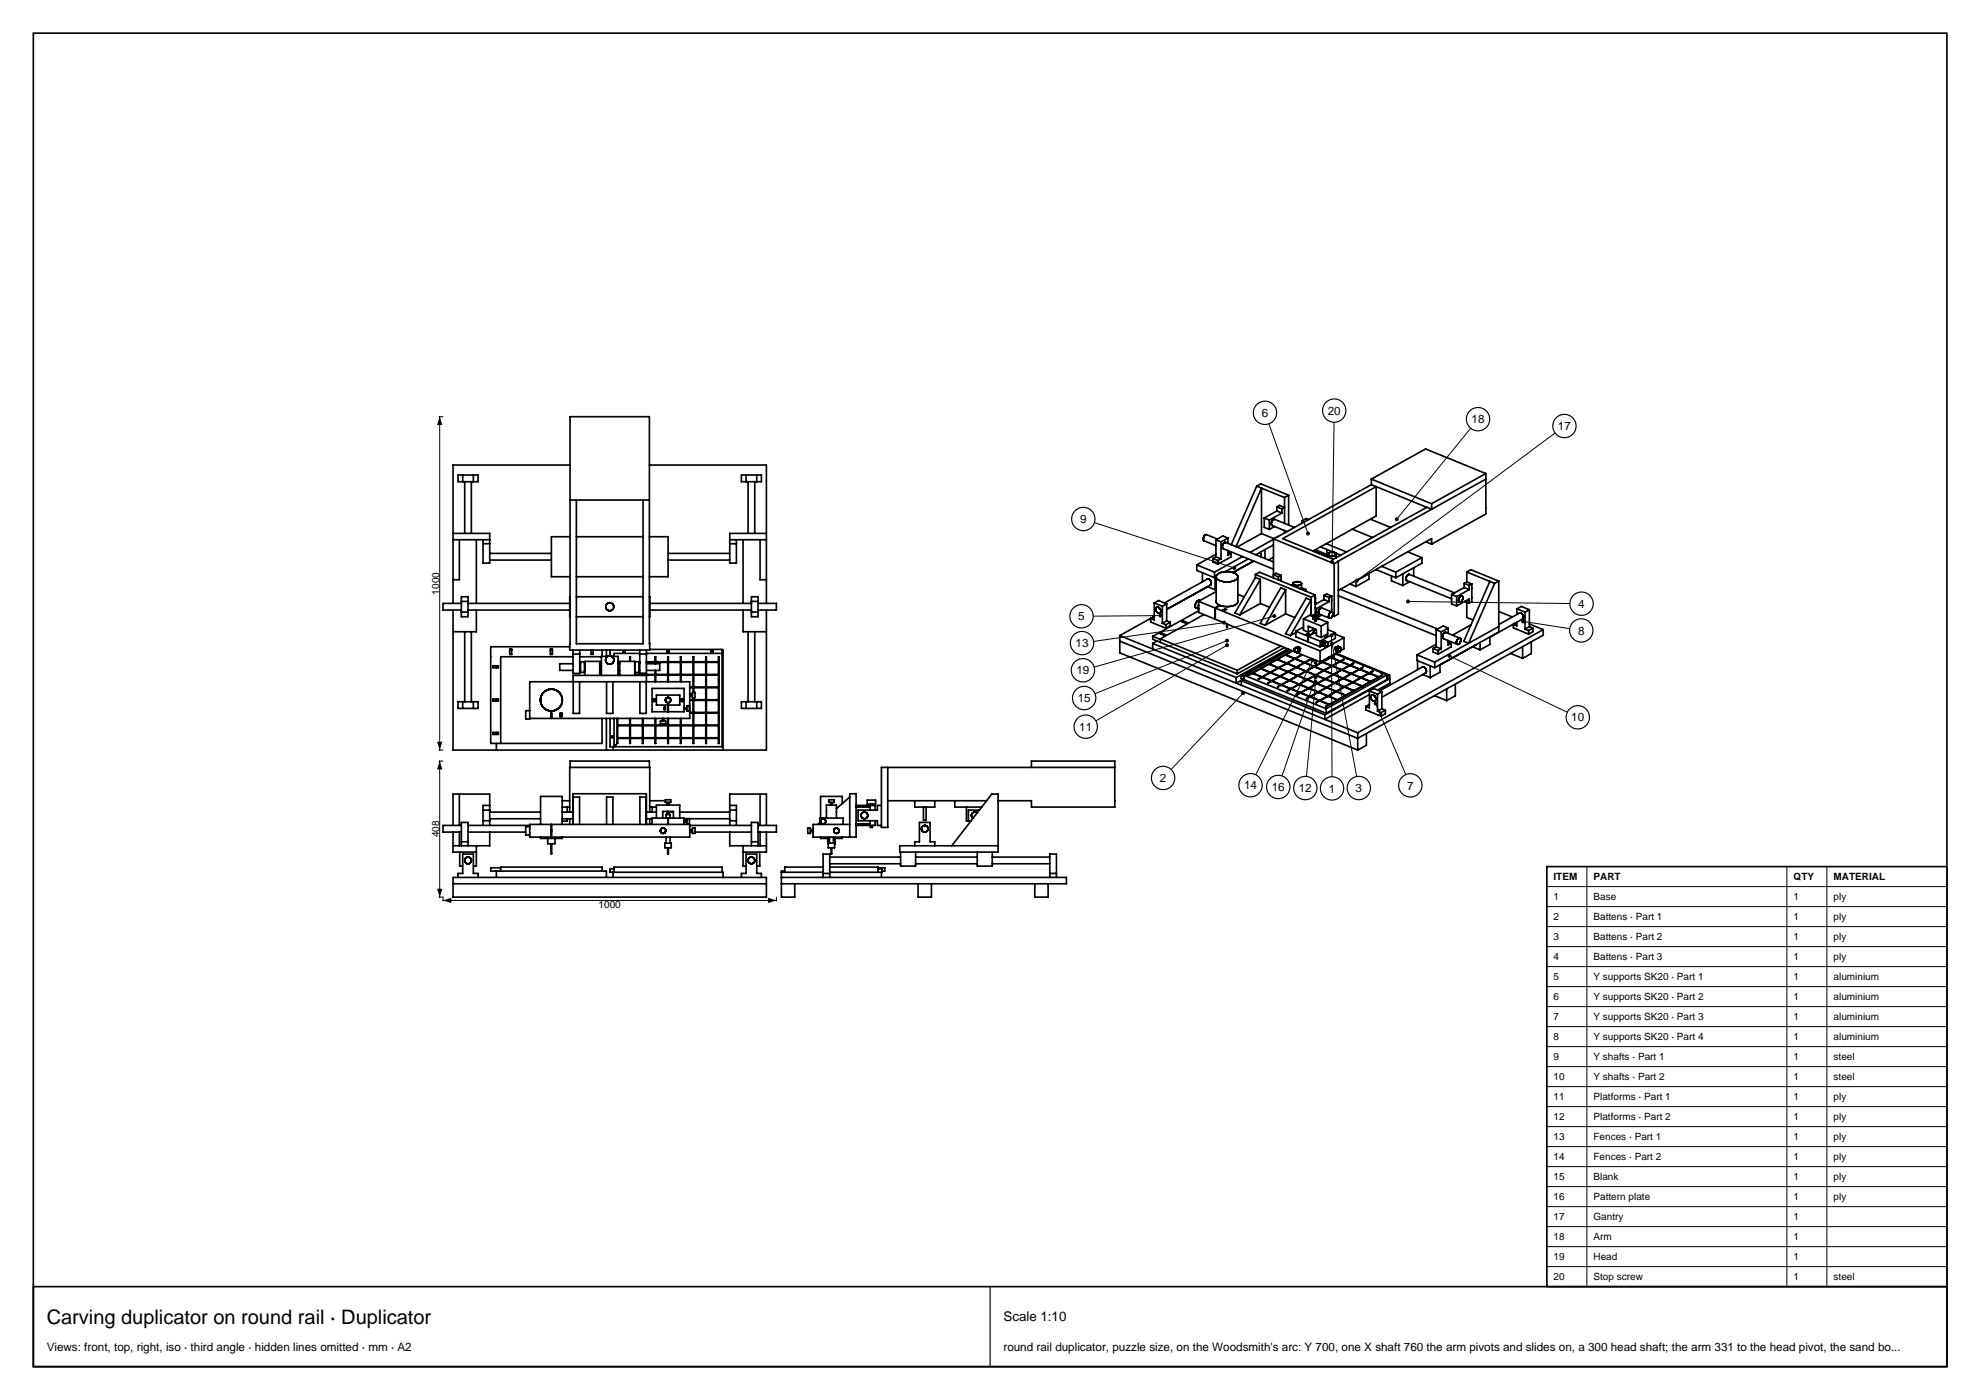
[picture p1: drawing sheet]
<svg xmlns="http://www.w3.org/2000/svg" width="594mm" height="420mm" viewBox="0 0 594 420" stroke-linecap="round" stroke-linejoin="round" font-family="sans-serif">
<defs><g id="words">
<text font-size="6" x="14" y="397.2">Carving duplicator on round rail · Duplicator</text>
<text font-size="4" x="301" y="396.4">Scale 1:10</text>
<g font-size="3.5">
<text x="378.5" y="125.1">6</text>
<text x="398.3" y="124.4">20</text>
<text x="441.5" y="127">18</text>
<text x="467.4" y="129.1">17</text>
<text x="324" y="157">9</text>
<text x="473.5" y="182.4">4</text>
<text x="323.5" y="186.1">5</text>
<text x="473.4" y="190.4">8</text>
<text x="322.7" y="194.2">13</text>
<text x="322.9" y="202.3">19</text>
<text x="323.3" y="210.7">15</text>
<text x="323.8" y="219.3">11</text>
<text x="471.4" y="216.4">10</text>
<text x="348" y="234.7">2</text>
<text x="373.2" y="236.8">14</text>
<text x="381.5" y="237.3">16</text>
<text x="389.6" y="237.7">12</text>
<text x="398.6" y="237.8">1</text>
<text x="406.7" y="237.7">3</text>
<text x="422.1" y="236.9">7</text>
<text x="14" y="405.3">Views: front, top, right, iso · third angle · hidden lines omitted · mm · A2</text>
<text x="301" y="405.3">round rail duplicator, puzzle size, on the Woodsmith's arc: Y 700, one X shaft 760 the arm pivots and slides on, a 300 head shaft; the arm 331 to the head pivot, the sand bo...</text>
</g>
<g font-size="3">
<text x="131.8" y="178.4" transform="rotate(-90 131.8 178.4)">1000</text>
<text x="131.8" y="251.2" transform="rotate(-90 131.8 251.2)">408</text>
<text x="466.1" y="264.1">ITEM</text>
<text x="478.1" y="264.1">PART</text>
<text x="538.1" y="264.1">QTY</text>
<text x="550.1" y="264.1">MATERIAL</text>
<text x="179.6" y="272.4">1000</text>
<text x="466.1" y="270.1">1</text>
<text x="478.1" y="270.1">Base</text>
<text x="538.1" y="270.1">1</text>
<text x="550.1" y="270.1">ply</text>
<text x="466.1" y="276.1">2</text>
<text x="478.1" y="276.1">Battens · Part 1</text>
<text x="538.1" y="276.1">1</text>
<text x="550.1" y="276.1">ply</text>
<text x="466.1" y="282.1">3</text>
<text x="478.1" y="282.1">Battens · Part 2</text>
<text x="538.1" y="282.1">1</text>
<text x="550.1" y="282.1">ply</text>
<text x="466.1" y="288.1">4</text>
<text x="478.1" y="288.1">Battens · Part 3</text>
<text x="538.1" y="288.1">1</text>
<text x="550.1" y="288.1">ply</text>
<text x="466.1" y="294.1">5</text>
<text x="478.1" y="294.1">Y supports SK20 · Part 1</text>
<text x="538.1" y="294.1">1</text>
<text x="550.1" y="294.1">aluminium</text>
<text x="466.1" y="300.1">6</text>
<text x="478.1" y="300.1">Y supports SK20 · Part 2</text>
<text x="538.1" y="300.1">1</text>
<text x="550.1" y="300.1">aluminium</text>
<text x="466.1" y="306.1">7</text>
<text x="478.1" y="306.1">Y supports SK20 · Part 3</text>
<text x="538.1" y="306.1">1</text>
<text x="550.1" y="306.1">aluminium</text>
<text x="466.1" y="312.1">8</text>
<text x="478.1" y="312.1">Y supports SK20 · Part 4</text>
<text x="538.1" y="312.1">1</text>
<text x="550.1" y="312.1">aluminium</text>
<text x="466.1" y="318.1">9</text>
<text x="478.1" y="318.1">Y shafts · Part 1</text>
<text x="538.1" y="318.1">1</text>
<text x="550.1" y="318.1">steel</text>
<text x="466.1" y="324.1">10</text>
<text x="478.1" y="324.1">Y shafts · Part 2</text>
<text x="538.1" y="324.1">1</text>
<text x="550.1" y="324.1">steel</text>
<text x="466.1" y="330.1">11</text>
<text x="478.1" y="330.1">Platforms · Part 1</text>
<text x="538.1" y="330.1">1</text>
<text x="550.1" y="330.1">ply</text>
<text x="466.1" y="336.1">12</text>
<text x="478.1" y="336.1">Platforms · Part 2</text>
<text x="538.1" y="336.1">1</text>
<text x="550.1" y="336.1">ply</text>
<text x="466.1" y="342.1">13</text>
<text x="478.1" y="342.1">Fences · Part 1</text>
<text x="538.1" y="342.1">1</text>
<text x="550.1" y="342.1">ply</text>
<text x="466.1" y="348.1">14</text>
<text x="478.1" y="348.1">Fences · Part 2</text>
<text x="538.1" y="348.1">1</text>
<text x="550.1" y="348.1">ply</text>
<text x="466.1" y="354.1">15</text>
<text x="478.1" y="354.1">Blank</text>
<text x="538.1" y="354.1">1</text>
<text x="550.1" y="354.1">ply</text>
<text x="466.1" y="360.1">16</text>
<text x="478.1" y="360.1">Pattern plate</text>
<text x="538.1" y="360.1">1</text>
<text x="550.1" y="360.1">ply</text>
<text x="466.1" y="366.1">17</text>
<text x="478.1" y="366.1">Gantry</text>
<text x="538.1" y="366.1">1</text>
<text x="466.1" y="372.1">18</text>
<text x="478.1" y="372.1">Arm</text>
<text x="538.1" y="372.1">1</text>
<text x="466.1" y="378.1">19</text>
<text x="478.1" y="378.1">Head</text>
<text x="538.1" y="378.1">1</text>
<text x="466.1" y="384.1">20</text>
<text x="478.1" y="384.1">Stop screw</text>
<text x="538.1" y="384.1">1</text>
<text x="550.1" y="384.1">steel</text>
</g>
</g></defs>
<g fill="none" stroke="#000" stroke-width=".5">
<path d="M10 9.9h574.1v400.1h-574.1zM171 139.5h-35.1v41.5M171 125h23.8l.1 70h-24zM194.8 139.5h35.1v41.5M137.4 142.5h6v2h-6zM138.8 142.5v2M139.4 144.5v15.5M141.4 144.5v15.5M142 142.5v2M171 150h23.8M172.9 150v43.1h20v-43.1M222.4 142.5h6v2h-6z"/>
<path d="M223.8 142.5v2M224.4 144.5v15.5M226.4 144.5v15.5M227 142.5v2M377 145.8l1.2-.6 8.4 3.4M377 145.8l-7.6 17.6M377 145.8l8.4 3.5M379.3 155.4v2.8l1.5 .6M379.3 155.4l1.5 .6M380.8 156v2.8M381.6 157.6h.1M381.6 157.6l4.5 1.9"/>
<path d="M382.3 155.8h.1M382.3 155.8l-.4 .2-.4 .5-.1 .7 .2 .4M382.4 155.8l5.9 2.4M382.4 158l-1.6 .8M383.1 152.1l1.5 .6M383.1 152.1l.7-.5 1.6 .7-.8 .4M383.1 152.1v1.2M383.1 153.3l-3.8 2.1M383.1 153.3l1.5 .6M384.6 152.7v1.2M384.6 153.9l-3.8 2.1M385.4 149.3v7.7"/>
<path d="M385.4 159.2v.7M386.6 148.6v8.9M386.6 148.6l-1.2 .7M390.5 156.3l.8 .3M390.5 156.3v.7M392.6 155.9l-.8-.3-1.3 .7M405.7 158.8l6.1 2.4M405.7 158.8l-7.8 4.3M411.4 145.4l-29.4 16.3M411.4 155.6v.3l5.8 2.3M411.4 143.7v1.7M411.4 145.4l18.1 7.4v-1.7"/>
<path d="M411.4 143.7l18.1 7.4M428 152.2l-28 15.6-15.2-6.2 28-15.6v8.8l-7.1 4M445.7 143.7l-44.2 24.7M445.7 142.1v12.1l-16.2 9M445.7 142.1l-18-7.4-16.3 9M445.7 142.1l-16.2 9M135.9 160h11v8.9h-2v-7M135.9 161.9h11M137.8 161.9v12h-1.9M138.4 179h2v6h-2zM142.9 161.9v19.1M144.9 163.1h2"/>
<path d="M146.9 166h18.5M146.9 168h18.5M171 179v6M171 161h-5.6v12h5.6M172.9 179h20M172.9 173h20M172.9 161h20M194.8 179v6M194.8 161h5.6v12h-5.6M200.4 166h18.5M200.4 168h18.5M218.9 161.9h11"/>
<path d="M218.9 163.1h2M222.9 161.9v19.1M225.4 179h2v6h-2zM228 161.9v12h1.9M229.9 160h-11v8.9h2v-7M359 169.5v1.6l5.4 2.2M359 169.5l5.4 2.1M360.7 171.8v2.8M361.1 162v.1M361.1 162.1h.1M361.1 162.1v.1M361.1 162.2h.1"/>
<path d="M361.2 162.2h.1M361.2 162.2l3.6 1.5M361.5 160.5l-.4 .7v.8M361.6 160.5h-.1M361.8 160.4l-.2 .1M361.8 160.4h.1M361.9 160.4h.1M361.9 160.4h-.1M362 160.4l3.2 1.3M362.3 176l2.2 .9M362.3 173.7l-13 7.2M362.3 176l-12.3 6.8"/>
<path d="M362.4 173.7l.7 .5 .2 1M362.4 173.7h-.1M363.2 175.4l-13.2 7.4M363.2 175.4h.1M363.3 175.3l-.1 .1M363.3 175.2v.1M363.9 167.6v1l1.5 .6M363.9 167.6l1.5 .6M364.4 171.6v1.7M364.5 173.2v3.7M364.5 173.2l-.1 .1M364.8 166.3l-5.8 3.2"/>
<path d="M364.8 162l1.5 .6M364.8 167.1l-.9 .5M364.8 162v5.1M364.8 167.1l1.5 .6M364.8 176.7l-.3 .2M364.8 173l-.3 .2M364.8 177.5l-5.2 2.9M364.8 173v7.7M364.8 173a3.3 3.3 0 0 1 3.9-1.5 2.55 2.55 0 0 1 2.7 1.5M364.8 173a3.3 3.3 0 0 0 3.9 1.6 2.55 2.55 0 0 0 2.7-1.6M365.4 168.2v1M366.3 167.7l-.9 .5"/>
<path d="M366.3 162.6v5.1M366.8 164.4h.1M366.8 164.4v.1M366.8 164.5h.1M366.9 164.5v.1M366.9 164.6l15.1 6.2M367.2 162.9l-.4 .7v.8M367.3 162.8l-.1 .1M367.4 162.8h-.1M367.5 162.7l-.1 .1M367.6 162.7h.1M367.6 162.7h-.1"/>
<path d="M367.7 162.7l14.3 5.9M368.4 161.4l-1.5-.6-2.1 1.2M368.4 161.4l-2.1 1.2M368.4 165.2v1.3l.9-.5M368.4 165.6l.9 .4M368.4 161.4v1.6M369.3 166v1.1l-3.9 2.1M371.3 178.3l2 .8M371.3 173v7.7M372.8 167l-8.4 4.6M374.5 167.7l-6.9 3.8M376.1 168.3l-6.2 3.4"/>
<path d="M376.6 172.4l16.7 6.8M376.6 172.4l1.3-.7 16.7 6.8M376.6 172.4v.9M378 165.7l.3 .6v.6M378.1 173.8l-1.4-.6-6.2 10.7 1.4 .6M378.1 173.8l-6.2 10.7M378.1 173.8v7.2M378.3 167h-.1M378.3 166.9v.1M378.4 160.1v-13.7l-7.6 17.6M378.4 160.1l3.8 1.5M378.4 160.1l-7.3 4"/>
<path d="M379.5 164.9v2.6M382 167.2l-1.4 .8M382 163.5l-5.3 2.9M382 161.8l-7 3.9M382 161.7v11.7M382 161.7l18.3 7.4M383.5 173v1M384.3 172.6l-1.5-.6-.8 .4 1.5 .6M384.3 172.6l-.8 .4M384.3 172.6v1.7M385.7 176.9v7.2M385.7 176.9l-1.5-.5-6.1 10.6 1.4 .6"/>
<path d="M385.7 176.9l-6.2 10.7M387.9 175.4l-.4 .2M387.9 175.1v.7M387.9 175.1l.3 .4 .7 .2 1.4-.3M388 175l-.1 .1M390.3 175.3v.1M390.4 174.9h.1M390.4 174.9l-1.3-.4-.8 .2-.3 .3M390.4 175.3h-.1M390.4 176.3l-.4 .3M390.4 176.3l1.4 .6M390.4 174.9v.1"/>
<path d="M390.4 175.2v.1M390.4 176.3h.1M390.4 176.2v.1M390.4 175v.1M390.4 175.1v.1M390.4 175.1v1M390.4 176.1v.1M390.4 175.1h.1M391.8 176.9v.5M391.8 176.9l-.5 .3M391.8 179.5l1.5 .5-6.2 10.7-1.4-.6zM393.3 179.2v5.5"/>
<path d="M394.6 179.4h.1M394.6 178.5v5.9M394.6 178.5l-1.3 .7M394.6 179.4v1.5M394.6 164.9v.1M394.6 165l3.5 1.3M396.1 164.1l4 1.6M397.2 178.6l1.5 .7M397.2 178.6l.8-.4 1.5 .6M397.2 178.6v1.3M397.2 179.9l-2.6 1.4M397.2 179.9l1.5 .6"/>
<path d="M397.9 163.1l6.1 2.5M397.9 163.1l-4 2.2M398.1 164.9v1.4M398.4 166.2v1M398.4 166.2l.3 .4 .7 .2 1.3-.3M398.4 166.2h.1M398.4 166.2l-.3 .1M398.4 166.1v.1M398.5 166.1h-.1M398.5 166v.1M398.7 179.3v1.2M399.3 165.7l-.8 .3"/>
<path d="M399.3 165.7h.8M399.5 178.8v4.8M399.5 178.8l-.8 .5M399.6 165.5l-.3 .2M400.1 165.7l.5 .2M400.3 169.1v15.8M400.6 165.9l.2 .3M400.6 165.9l1.6 .7M400.7 166.4v.1M400.8 166.4h-.1M400.8 166.3v.1M400.8 166.2h.1"/>
<path d="M400.8 167.3h.1M400.8 166.2v1.1M400.8 166.2v.1M401.5 178.7l29.3 12M401.5 168.4v15.8l-1.2 .7M401.5 168.4l-1.2 .7M402.1 176.8l29.2 11.9M405 175.2l1.8 .7M406.7 174.2l.1 .1M406.8 174.3v1.6M410.6 172.1l-9.1 5M410.6 172.1h.1"/>
<path d="M410.7 172.1l-3.9 2.2M410.7 172.1v1.7l-3.9 2.1M412.8 170.9l6 2.4M414.5 169.9l4.3 1.7M414.5 169.9l-3.9 2.2M417.4 172.8v1.5l3.4 1.4M418.8 171.6v1.7M420.8 172.1v3.6M421.9 174.1h.1M422 174.1h.1M422 174.1l.1 .1M422.1 174.2l13.4 5.5"/>
<path d="M422.2 172.6l-.4 .8 .1 .7M422.3 172.5l-.1 .1M422.3 165.6l4.3 1.7M422.3 165.6l-7.8 4.3M422.4 172.4l-.1 .1M422.4 172.4h.1M422.6 172.3l-.2 .1M422.6 172.3l13.8 5.6M422.6 172.3h.1M422.9 174.5l-2.1 1.2M424.1 170.3v2.5M426.6 167.3v1.7l-7.8 4.3"/>
<path d="M426.6 167.3l-7.8 4.3M427.7 162.5l1.8 .7M429.5 163.2v-1.6l-7.2 4M435.5 178.4v2.8l1.5 .6M435.5 178.4l1.5 .6M437 179v2.8M438.1 178.9l-.4 .7-.1 .7M438.2 178.8l-.1 .1M438.5 178.7l.1 .1M438.5 178.7l-.3 .1M438.6 178.8h.1M438.7 178.8h.1"/>
<path d="M438.7 178.8v.1M438.7 178.9h.1M438.8 178.9v.2M438.8 179.1h.1M438.9 179.1l-.3 1-.6 .5M439.3 175l1.5 .6M439.3 176.3l1.5 .6M439.3 175v1.3M439.3 176.3l-3.8 2.1M440 171.6l1.3-.7 8.3 3.4M440 174.6l-.7 .4M440 171.6l8.4 3.4"/>
<path d="M440 171.6v3M440 174.6l1.6 .6M440.8 175.6v1.3M440.8 176.9l-3.8 2.1M441.6 175.2v5.3l-.8 .4M441.6 175.2l-.8 .4M446.9 174.4l-7.8 18 1.5 .6 7.8-18M449.6 174.3v15.3l-19.2 10.7M449.6 174.3l-1.2 .7M135.9 183v42h94v-42M138.4 181h-5.5v2h5.5M138.4 183.6h2"/>
<path d="M138.4 180.4h2M139.4 189.5v21M140.4 181h30.5M140.4 183h30.5M141.4 189.5v21M142.9 183v6.5h-7M147.9 199.7h1.6v.6h-1.6zM148.9 199.7v.6M152.9 195h.6M152.9 194.7h.6v1.6h-.6zM165.1 195h.6M165.1 194.7h.6v1.6h-.6z"/>
<path d="M170.9 194h-23.7v29h33.4v-7.5M171.9 197h-21.7v26M171.9 195v7h2v-7M171.9 196.2h2M171.9 199.1h-4v2h4M172.9 185h20M173.9 197h6.5M173.9 199.1h.3M174.2 198.5h1.2v3.2h-1.2zM175.4 199.1h.1M177.3 195v1.3h.6v-1.3M179.9 199.1h.5"/>
<path d="M180.6 195v1.9M181.9 195v1.9M182.3 196.9a1.25 1.25 0 0 0-.3 1.9 1.25 1.25 0 0 0 1.9 0 1.25 1.25 0 0 0-.4-1.9M182.3 196.9h-1.9v5.7M183 195v1.8M183 196.8l.5 .1M183 196.8l-.7 .1M183.5 196.9h1.9v5.7M185.4 198.5h.5M185.4 198.7h.5M185.4 199.1h.5M187 195.4h.1"/>
<path d="M187 195.4v.1M187 195.5h.1M187 195.3v.1M187.1 195.6h.1M187.1 195.3h.1M187.1 195.2h.1M187.2 195.2h-.1M187.2 195.6h.1M187.2 195.2h.1M187.3 195.6h-.1M187.3 195.6h.1M187.3 195.2h.1"/>
<path d="M187.3 195.2v.1M187.3 195.3h.1M187.4 195.3h.1M187.4 195.6h.1M187.4 195.5v.1M187.4 195.5h.1M187.4 195.3v.1M187.4 195.4h.1M188.9 198.4v-1.4h.2v1.4M190.4 198.5h1.5M190.4 198.7h.1M190.4 199.1h.1"/>
<path d="M190.5 198.5v3.2h1.2v-3.2M191.7 198.7h.2M191.7 199.1h.2M191.9 196h-7.7v.9M191.9 195v7h2v-7M191.9 196.2h2M193.9 198.5h2.6v-1.5h.2v1.5h3.6v-1.5h.2v1.5h3.6v-1.5h.2v1.5h3.6v-1.5h.2v1.5h3.6v-1.5h.2v1.5h3.6v-1.5h.2v26h-.2v-1.5h-3.6v1.5h-.2v-1.5h-3.6v1.5h-.2v-1.5h-3.6v1.5h-.2v-1.5h-3.6v1.5h-.2v-1.5h-3.6v1.5h-.2v-1.5h-3.6v1.5h-.2v-1.5h-3.6v1.5h-.2v-1.5h-3.6v1.5h-.2v-7.5M193.9 196h22.7M193.9 198.7h2.6v.4M193.9 199.1h4v2h-4M194.9 194.8h21.7v29.2h-33.6v-8.5M194.9 181h30.5"/>
<path d="M194.9 183h30.5M196.7 199.1v-.4h3.6v3.6h-3.6v-1.2M200.2 195.4h.1M200.2 195.4v.1M200.2 195.5h.1M200.2 195.3v.1M200.3 195.6h.1M200.3 195.3h.1M200.4 195.2h-.1M200.4 195.6h.1M200.4 195.2h.1M200.5 195.6h-.1"/>
<path d="M200.5 195.6h.1M200.5 195.2h.1M200.5 198.7h3.6v3.6h-3.6zM200.5 195.2v.1M200.5 195.3h.1M200.6 195.3h.1M200.6 195.6h.1M200.6 195.5v.1M200.6 195.5h.1M200.6 195.3v.1M200.6 195.4h.1M204.3 198.7h3.6v3.6h-3.6z"/>
<path d="M208.1 198.7h3.6v3.6h-3.6zM211.9 198.7h3.6v3.6h-3.6zM213.4 195.4h.1M213.4 195.4v.1M213.4 195.5h.1M213.4 195.3v.1M213.5 195.6h.1M213.5 195.3h.1M213.6 195.2h-.1M213.6 195.6h.1M213.6 195.2h.1M213.7 195.6h-.1"/>
<path d="M213.7 195.2h.1M213.7 195.2v.1M213.7 195.6h.1M213.7 195.3h.1M213.8 195.3h.1M213.8 195.6h.1M213.8 195.5v.1M213.8 195.5h.1M213.8 195.3v.1M213.8 195.4h.1M216.6 195h.3v30M222.9 183v6.5h7"/>
<path d="M224.4 189.5v21M225.4 183.6h2M225.4 180.4h2M226.4 189.5v21M227.4 181h5.5v2h-5.5M335.9 190.7v5.2l71.4 29.1M335.9 190.7l71.4 29.1M345.2 185.6l1.1-.7-10.4 5.8M345.2 185.6v1l4.6 1.9M345.8 193v1.7M345.8 193l25.1 10.3M345.8 190.9v.9l25.4 10.3"/>
<path d="M345.8 190.9l2.3 .9M346.3 180.9v5.1l-1.1-.4M346.3 180.9l2.4 1M346.3 180.9l1.3-.7 2.4 1M347 182.2l-.3 .4 .1 .6 .4 .6 .5 .2M347.1 182.2h.4l.5 .4 .2 1.1M347.1 182.2h-.1M347.1 192.3l-1.3 .7M347.8 184h-.1M348 183.9l-.2 .1M348 183.9h.1M348.1 191.7v1"/>
<path d="M348.1 191.7l23.1 9.4M348.1 190.1l.4-.2 1.2 .5-.4 .2zM348.1 183.8l-.1 .1M348.2 183.7l-.1 .1M348.5 189.9v.4M348.7 187l1.1 .4M348.7 181.9v5.1M349.8 187.4v1.1M350 186.3l1.1 .4M350 181.2l-1.3 .7M350 181.2v5.1M350 186.3l-1.3 .7"/>
<path d="M351.1 186.7v1l-1.3 .8M351.1 186.7l-1.3 .7M354.6 186.5l.4-.2 1.2 .5-.4 .2zM355 186.3v.4M358.7 182.3v.1M358.7 182.4l.9 .3M359.5 180.1l-.8 .9v1.3M359.6 180.1l.4 .1M359.6 180.1h-.1M359.6 183.2l-13.8 7.7M359.6 180.4v3.3l4.8 2M359.6 180.4l4.8 2"/>
<path d="M359.6 181.5v1.1M361.2 184.4l-13.1 7.3M364.4 182.4v3.3M364.6 182.4v3.4l24.1 9.8M364.6 182.4l31.4 12.9M364.6 185.6l-.2 .1M364.8 180.7l1.1 .9M364.8 180.1v.6M365.9 181.6v.1M365.9 181.6l-1.5 .8M366.9 183l.6-.4 .5 .2-.7 .4zM367.5 182.6v.5"/>
<path d="M368 187.2v1M368 188.2h.1M368.1 188.2h.1M368.2 188.2h-.1M368.2 187.3v.9M371.4 180.7a4.8 4.8 0 0 1-5.4 .9l-1.4 .8M371.4 180.1v.6M378.1 181l2.8 1.2M378.1 181l-6.2 3.5M380.8 199.2v.1M380.8 199.2l2.7 1.1M381.7 197.8h.1"/>
<path d="M381.8 197.7h.1M381.9 197.7h-.1M381.9 197.7h.1M382 197.7h.1M383.3 197.8v.1M383.3 197.8l2.7 1.1M384.3 193.8l-13.1 7.3M385.4 194.3l-14.2 7.8M385.7 184.1l2.8 1.2M385.7 184.1l-6.2 3.5M385.7 196.4v.2M385.7 196.4l2.8 1.1"/>
<path d="M385.9 199l-2.8-1.1-2.3 1.3M385.9 199l-2.4 1.3M385.9 199v.1M386 198.9v.2M386 199.1l2.8 1.1M386 199.1l-2.3 1.3M386.2 199l2.7 1.1M386.2 199v.1M386.3 194.7l-15.4 8.6M386.6 194.8l-14.2 7.9M387 194.9l-13.7 7.7M387.7 195.2l-13.1 7.3 1.1-.5 2.8 1.1"/>
<path d="M387.8 195.3l-2.1 1.1M388.3 194.8l.5 .9M388.3 194.7v.1M388.3 194.6v.1M388.4 197.6l-2.8-1.1-2.3 1.3M388.4 197.6l-2.4 1.3M388.4 197.6v.2M388.4 194.5l-.1 .1M388.4 194.5h.1M388.4 194.4v.1M388.5 197.5v.2M388.5 197.7l2.7 1.1"/>
<path d="M388.5 197.7l-2.3 1.3M388.5 194.4h-.1M388.6 194.3l-.1 .1M388.6 197.6l2.8 1.1M388.6 197.6v.1M388.7 194.3h-.1M388.7 194.3h.1M388.8 189.4v1.7l3.5 1.4M388.8 189.8l-1.7 .9M388.8 189.4l3.5 1.4M388.8 195.7l.1 .1M388.8 194.3l.3 .1"/>
<path d="M388.9 195.8h.1M389 195.8h.1M389.1 195.8h.1M389.1 194.4v.1M389.1 194l-.6 .4M389.1 195.8l6.9 2.8M389.1 194.5l.2 .2M389.1 194h.1M389.2 195.8h-.1M389.2 194h.1M389.2 194h-.1M389.3 195.8h-.1"/>
<path d="M389.3 194l.3 .1M389.3 195.8h.1M389.3 194.7h.1M389.3 195.7v.1M389.3 194.7l.2 .3M389.4 195.7h-.1M389.4 195.7h.1M389.4 195.6v.1M389.5 195.6h-.1M389.5 195v.1M389.5 195.1v.5M389.6 194.1v.1"/>
<path d="M389.6 194.2l.2 .1M389.8 194.3l.2 .4M389.8 195.5l-.5 .2M389.9 194.3h-.1M389.9 195.4l-.1 .1M389.9 194.3h.1M389.9 195.4h.1M390 194.3h.1M390 195.3l-.1 .1M390 195.3h.1M390 194.7v.1M390 195.2v.1"/>
<path d="M390 194.8v.1M390 194.3l.1 .1M390 195.1v.1M390 194.9v.2M390.1 194.6l-.1 .1M390.1 194.6h.1M390.1 194.4h.1M390.1 194.5h.1M390.6 196.4l-2.1 1.1M390.7 196.5l-2.1 1.1M391 188.1l-2.2 1.3M391 185.6v3.5l1.5 .6"/>
<path d="M391 185.6l5.4 2.2M391.2 198.8l-2.3 1.3M391.2 198.8v.1M391.4 198.7v.2M391.5 198.8l2.8 1.1M391.5 198.8v.1M391.9 190.3l.5-.3 .3 .1-.5 .3zM392.3 190.8v1.7M392.4 190v.3M392.5 190.9v1.7l3.5 1.4M392.5 190.9l3.5 1.5M392.5 192.5h-.2"/>
<path d="M392.5 189.7v-1.8l2.4 1v1.7l1.5 .6M393.5 197.6l-2.1 1.1M393.6 197.6l-2.1 1.2M393.9 184.9l-.9-.4-2 1.1M393.9 184.8v.7M393.9 185.5h.1M393.9 184.8h.1M393.9 184.7v.1M393.9 185.5v.1M393.9 184.7h.1M393.9 184.8v.1M393.9 185.6h.1"/>
<path d="M393.9 184.9h.1M393.9 184.6v.1M393.9 185.6l.1 .1M394 184.6h-.1M394 184.9v.1M394 185.7h.1M394 184.6h.1M394 185h.1M394.1 185.7h.1M394.1 185l.4 .1M394.1 189.6h.1M394.1 188.8l-1.6 .9"/>
<path d="M394.1 188.6v1M394.1 189.6v.1M394.1 188.7h.1M394.1 188.6h.1M394.1 189.7h.1M394.1 185.7l.1 .1M394.1 184.5l-.1 .1M394.1 188.7v.1M394.1 200l-2.7-1.1-2.4 1.3M394.1 200l-2.3 1.3M394.1 200v.1M394.1 188.8h.1"/>
<path d="M394.1 189.7l.1 .1M394.2 185.8h.2M394.2 184.5h-.1M394.2 188.8h.1M394.2 189.8h.1M394.2 189.8v.1M394.2 189.8l-1.9 1M394.3 199.9v.2M394.3 188.8v.1M394.3 188.9h.1M394.3 189.8l-1.8 1.1M394.3 189.8l.1 .1"/>
<path d="M394.4 188.9h.1M394.4 189.9h.1M394.4 185.8h.1M394.4 200l2.7 1.1M394.4 200v.1M394.5 185.8h.1M394.5 188.9h.1M394.5 185.8v.4M394.5 189.9h.1M394.5 186.2h.1M394.5 184.4l-.3 .1M394.5 185.1l.1 .1"/>
<path d="M394.5 186.2l.1 .1M394.6 182.4l.3 .2M394.6 180.9l.4 .2-.4 .1M394.6 186.3h.1M394.6 198v1M394.6 199h.1M394.6 199v.1M394.6 184.4h.4M394.6 184.4h-.1M394.6 199.1h.1M394.6 188.9h.1M394.6 189.9h.1"/>
<path d="M394.7 199.1h.1M394.7 186.3h.1M394.8 199h.1M394.8 188.9h-.1M394.8 189.9h-.1M394.8 186.3h.1M394.8 198.1v.9M394.8 188.9h.1M394.8 189.9h.1M394.8 186.2h.1M394.9 186.2h-.1M394.9 185.8h-.4"/>
<path d="M394.9 186.2h.1M394.9 185.8v.4M394.9 189.9h-.1M394.9 188.9h-.1M394.9 182.6v1.8M395 184.4h.1M395.1 185.8h-.2M395.1 184.4v.1M395.1 185.1l-.5 .1M395.1 185.8h.1M395.1 184.5l.3 .1M395.1 185.1h.1"/>
<path d="M395.3 185l-.2 .1M395.3 185h.1M395.4 184.6h.1M395.4 185h-.1M395.4 185.6l-.3 .2M395.4 184.6l.1 .1M395.4 184.9v.1M395.4 185.6h.1M395.5 185.6l2.8 1.1M395.5 185.5l-.1 .1M395.5 184.7h.1M395.5 184.8l-.1 .1"/>
<path d="M395.5 185.5h.1M395.5 184.7v.1M395.5 184.8h.1M395.5 184.8v.7M395.8 184.2h.1M395.8 184.2l3 1.3M395.9 182.7l-.4 .8 .3 .7M396 182.6l-.1 .1M396 195.3v3.3M396 192.4v1.6M396.3 198.5l.3 .1M396.4 182.4l-.4 .2"/>
<path d="M396.4 187.8v3.4M396.4 182.4l3.2 1.2M396.4 182.4h.1M396.4 198.4l.3 .1M396.5 184.5l-1 .6M396.5 192.9h.1M396.5 192.9l.1 .1M396.6 192.9h-.1M396.6 192.9h.1M396.6 193h.1M396.6 192.8v.1M396.6 193l.2 .1"/>
<path d="M396.6 192.8h.1M396.6 198.6l-2.3 1.3M396.6 198.6v.2M396.6 192.7h.1M396.7 193h-.1M396.7 192.6h.1M396.7 192.6l.3 .1M396.7 198.5v.2M396.7 198.7l2.8 1.1M396.7 198.7l-2.3 1.3M396.8 192.6h.1M396.8 192.6v.1"/>
<path d="M396.8 193.5v.1M396.8 193.6h.1M396.8 193.1v.4M396.8 193.6l-.8 .4M396.8 192.7h.1M396.8 193.6l.1 .1M396.9 193.7h.1M396.9 193.7v.1M396.9 198.6v.1M396.9 198.6l2.7 1.1M396.9 192.9l-.1 .2M396.9 193.8h.1"/>
<path d="M396.9 192.8v.1M397 192.7l-.1 .1M397 193.8h.1M397 193.8l.6 .3M397 192.6v.1M397.1 192.6h-.1M397.2 192.5l-.1 .1M397.2 192.4v.1M397.3 192.4h-.1M397.3 192.4h.1M397.4 193.6v.1M397.4 193.7v.1"/>
<path d="M397.4 193.8v.1M397.4 193.9l.1 .1M397.5 190.9h.1M397.5 192.3h.1M397.5 192.3l-.2 .1M397.5 193.2l-.1 .4M397.5 190.8v.1M397.5 191h.1M397.5 190.8h.1M397.5 193.1v.1M397.5 192.3l.7 .3M397.5 194l.1 .1"/>
<path d="M397.6 194.1h.1M397.6 190.8h.1M397.6 191.1h.1M397.7 190.7l-.1 .1M397.7 191.1h.1M397.7 190.7h.1M397.8 190.7h-.1M397.8 191.1h.1M397.8 194.1h-.1M397.8 194.1h.1M397.8 190.7h.1M397.9 194.1h-.1"/>
<path d="M397.9 190.7h.1M397.9 190.7h-.1M397.9 194v.1M397.9 192.6l-.4 .5M397.9 191.1h-.1M398 192.6h-.1M398 190.7h.1M398 191.1h-.1M398 194h-.1M398 191.1h.1M398 192.6h.1M398 193.9v.1"/>
<path d="M398.1 190.7v.1M398.1 191.1h-.1M398.1 193.9h-.1M398.1 192.6h.1M398.1 192.6h-.1M398.1 190.8h.1M398.1 191.1h.1M398.1 193.9h.1M398.1 191v.1M398.2 190.8h.1M398.2 191h-.1M398.2 192.6h.1"/>
<path d="M398.2 191h.1M398.3 191h-.1M398.3 190.9h.1M398.3 192.6v.1M398.3 188.9l2.3 .9M398.3 186.7v3.4l-1.9 1.1M398.3 186.7l-1.9 1.1M398.3 192.7h.1M398.4 192.7v.1M398.4 192.8v.1M398.4 193.3l-.3 .6M398.4 193.2v.1"/>
<path d="M398.4 192.9h.1M398.4 192.9v.3M398.7 180.5l-3.8 2.1M398.8 197.1l.3 .1M398.8 185.5h.1M398.9 185.5h.1M398.9 197l.3 .2M399 185.5h-.1M399.1 197.2l-2.4 1.3M399.1 197.2v.2M399.1 185.5h-.1M399.2 197.2v.1"/>
<path d="M399.2 197.3l-2.3 1.3M399.2 197.3l2.8 1.1M399.3 183.6l-.7 .9v.6l.2 .4M399.4 197.2l2.7 1.1M399.4 197.2v.1M399.4 183.6h-.1M399.5 199.8l-2.4 1.3M399.5 199.8v.1M399.5 183.6h.1M399.5 183.6h-.1M399.6 183.6h.1M399.6 199.7v.2"/>
<path d="M399.6 199.8l2.8 1.2M399.6 199.8l-2.3 1.3M399.6 183.6l.1 .1M399.7 183.7l.1 .1M399.8 184.8l-.7 .7M399.8 184.7l.5 .2M399.8 199.8l2.7 1.1M399.8 199.8v.1M399.8 183.8h.1M399.8 183.8v1M400.2 196.6v.2M400.2 196.6l-1 .6"/>
<path d="M400.2 196.6l.1 .1-.9 .5M400.5 194.5h.1M400.5 194.4v.1M400.5 194.6h.1M400.5 194.4h.1M400.5 194.3v.1M400.5 194.6l.2 .1M400.5 196.1l15.6 6.4M400.5 194.3h.1M400.6 189.8v1.7l-2.2 1.2M400.6 190.2l2.6 1.1M400.6 189.8l-4.6 2.6"/>
<path d="M400.6 194.2h.1M400.7 194.2h.1M400.7 194.2l.2 .1M400.7 195v.1M400.7 194.9v.1M400.7 195.1v.1M400.7 194.7v.2M400.7 195.2l.1 .1M400.8 194.5l-.1 .2M400.8 194.4v.1M400.8 195.3v.1M400.8 196l16.1 6.5"/>
<path d="M400.8 195.4h.1M400.9 194.3l-.1 .1M400.9 195.4h.1M400.9 195.4l.6 .3M400.9 194.2v.1M401 194.2h-.1M401 194.1v.1M401.1 194.1h-.1M401.2 193.9l-.1 .2M401.3 195.2v.1M401.3 195.3v.1M401.3 193.9h-.1"/>
<path d="M401.3 195.4v.1M401.3 195.5l.1 .1M401.4 193.9h.1M401.4 193.9h-.1M401.4 195.6h.1M401.4 195.6l-5.4 3M401.5 193.9h.1M401.5 195.6v.1M401.5 193.9l.6 .3M401.5 195.7h.1M401.7 195.7h-.1M401.7 195.7h.1"/>
<path d="M401.9 194.2l-.4 .4-.2 .6M401.9 194.2h.1M402 198.4l-2.4 1.3M402 198.4v.2M402 195.5l-.3 .2M402 194.2h.1M402 194.2h-.1M402 195.4v.1M402.1 194.2h.1M402.1 198.3v.2M402.1 198.5l2.7 1.1M402.1 198.5l-2.3 1.3"/>
<path d="M402.2 195.2l-.2 .2M402.2 194.2v.1M402.2 194.3l.1 .2M402.2 198.4l2.8 1.1M402.2 198.4v.1M402.3 195l-.1 .2M402.3 194.9v.1M402.3 194.5v.1M402.3 194.6v.3M403.1 197.8l.1 .1-1 .5M403.1 197.8v.1M403.1 197.8l-1 .5"/>
<path d="M403.2 191.3v3.3l-1 .6M403.2 191.3l-7.2 4M404.2 197.6h.1M404.3 197.6h.1M404.3 197.7h.1M404.4 197.7h.1M404.8 199.6l-2.3 1.3M404.8 199.6v.1M405 199.5v.2M405 199.6l2.7 1.2M405 199.6l-2.3 1.4M405.1 199.6l2.8 1.1"/>
<path d="M405.1 199.6v.1M405.9 199h.2l-1 .6M405.9 199v.1M405.9 199l-.9 .5M425.1 196.5v1.6l5.3 2.2M425.1 196.5l5.3 2.1M425.3 198.2v2.7M429.1 199.8v3.5M429.9 194.6v1l1.6 .6M429.9 194.6l1.6 .6M430.4 198.6v1.7M430.8 193.3l-5.7 3.2"/>
<path d="M430.8 188.9l1.6 .7M430.8 194l1.6 .7M430.8 194l-.9 .6M430.8 188.9v5.1M431.5 195.2v1M432 199.4v2.3l-2.9 1.6M432.4 194.7l-.9 .5M432.4 189.6v5.1M432.8 191.4h.1M432.8 191.4l.1 .1M432.9 191.5h.1M432.9 191.5l.1 .1"/>
<path d="M433 191.6l4.2 1.7M433.5 189.7l-.6 .8-.1 .9M433.5 189.7h.1M433.6 189.7h.1M433.6 189.7h-.1M433.7 189.7l4.3 1.7M434.4 188.4l-1.5-.6-2.1 1.1M434.4 192.6l1 .4M434.4 192.2v1.3l1-.5M434.4 188.4l-2 1.2M434.4 188.4v1.6M435.4 193v1.1l-3.9 2.1"/>
<path d="M436.9 192.9l.1 .1M437 193l.2 .3M437.2 193.3h.1M437.3 193.3h.1M437.4 191.7l-.4 .6-.1 .6M437.4 191.6v.1M437.5 193.3h-.1M437.6 193.2l-.1 .1M437.6 180.3h.1M437.6 180.3l.1 .2M437.7 180.5h.1M437.7 180.5l.1 .1"/>
<path d="M437.8 191.4l-.4 .2M437.8 180.6h.1M437.8 191.4h.2M437.8 191.4h.1M437.9 180.6h.1M438 191.4l.2 .9-.6 .9M439.5 180.4l1.3 .5M440 180.6v4.6l1.9 .8M440.8 180.9v-1.2l-3.8 2.1M441.3 187.5l-5.5 3M441.8 194l2.2 1M442.6 193.6l-10.6 5.9"/>
<path d="M442.7 193.5l-.1 .1M442.7 193.5h.1M442.8 193.4l-.1 .1M444 192.7v2.3M447 191.1v2.2l-3 1.7M449.6 183.4l4.1 1.7M449.6 188l-19.2 10.6M453.1 196l3.7 1.5M454 187.3v1.1l4.6 1.8M455.1 182.7l2.4 .9M455.1 182.7l1.3-.8 2.4 1M455.1 186.7l-1.1 .6"/>
<path d="M455.1 186.6v1.1l-1.1-.4M455.1 182.7v1.6M456 183.9l-6.4 3.5M456 183.9l.9 .7 .1 .6-.2 .5-9.8 5.5M456 183.9h.1M456.8 194v3.5M457.5 188.7l1.1 .5M457.5 183.6v5.1M458.6 189.2v1M458.8 187.2l4.2 1.7M458.8 188l1.1 .5M458.8 182.9l-1.3 .7"/>
<path d="M458.8 182.9v5.1M458.8 188l-1.3 .7M459.4 192.5v3.6l-2.6 1.4M459.9 188.5v1l-1.3 .7M459.9 188.5l-1.3 .7M463 188.9v1.7l-55.7 30.9-71.4-29.2M463 188.9l-55.7 30.9M137.4 210.5h6v2h-6zM138.8 210.5v2M142 210.5v2M147.9 209.7h1.6v.6h-1.6zM147.9 219.7h1.6v.6h-1.6z"/>
<path d="M148.9 209.7v.6M148.9 219.7v.6M162.1 210a3.3 3.3 0 0 0 3.2 3.3v2.2h-6.4M162.7 208.1l-.6 1.9M162.8 208.2l-.6 1.8M162.9 207.9l-.2 .2M164.6 206.8l-1.7 1.1M164.6 206.9l-1.7 1M165.1 206.7l-.5 .1M165.3 214.1h.2M165.3 214.7h.2M165.7 206.8l-1.1 .1"/>
<path d="M165.7 206.7l.6 .2M166 206.8h.3M166.3 206.8l1.6 1.1M166.5 206.9l1.4 1M167.9 207.9l.2 .2M168 213.9h.6v1h-.6zM168 214.1h.4v.6h-.4M168.1 208.2a3.3 3.3 0 0 1-1.7 4.9 3.3 3.3 0 0 1-4.2-3.1M168.1 208.1a3.3 3.3 0 0 1-2.6 5.2v2.2h41.4v-11h-48v11.2h-1.2v-2.5h1.2M171.9 204.5v-1.9h22v1.9M172 204.5v9.5h1.9v-9.5M173.9 201.1h.3"/>
<path d="M175.4 201.1h.1M175.4 202.6v-4.2h4.5v4.2M179.9 201.1h.5M181.9 215.5v9.5M182 204.5v9.5h1.9v-9.5M184.2 215.5v8.5M185.3 215.5v2h3.6v-2M185.3 217.7h3.6v3.6h-3.6zM185.4 202.3h.5M185.4 202.5h.5M185.4 201.1h.5M185.9 202.6v-4.2h4.5v4.2"/>
<path d="M189.1 215.5v2h3.6v-2M189.1 217.7h3.6v3.6h-3.6zM190.4 202.5l2.3 .1M190.4 201.1h.1M191.7 201.1h.2M192 204.5v9.5h1.9v-9.5M192.7 202v.3h-2.3M192.9 202.6l3.6-.1v2M192.9 215.5v2h3.6v-2M192.9 217.7h3.6v3.6h-3.6zM195.8 210v.1M195.8 210h.1"/>
<path d="M195.8 210.1h.1M195.8 210.1h.7v.2M195.8 209.9v.1M195.8 210.1v.1M195.8 209.9h.1M195.8 210.2h.1M195.9 209.9h-.1M195.9 210.2v.1M195.9 209.8v.1M195.9 210.3h.1M195.9 209.7v.1M195.9 210.3l.1 .1"/>
<path d="M196 209.7h-.1M196 209.7h.1M196 210.4h.1M196.1 209.6l-.1 .1M196.1 210.4h.1M196.1 209.6h.1M196.2 209.6h-.1M196.2 210.4h.1M196.2 209.6h.1M196.3 209.6h.1M196.3 210.4h-.1M196.3 210.4h.1"/>
<path d="M196.4 209.6v.1M196.4 210.4h-.1M196.4 209.7h.1M196.4 210.4h.1M196.5 210.3l-.1 .1M196.5 209.7v.1M196.5 210.3h.1M196.5 201.1v1.2h-3.6v-.3M196.5 209.8v.1h-.7M196.5 209.8h.1M196.6 210.2l-.1 .1M196.6 209.9h.1"/>
<path d="M196.6 209.9v.1M196.6 210.2h.1M196.6 210.1v.1M196.6 210.1h.1M196.6 210h.1M196.6 210v.1M196.7 204.5v-2h3.6v2M196.7 215.5v2h3.6v-2M196.7 217.7h3.6v3.6h-3.6zM196.9 208.5h7v3h-7zM198.1 216.3h1.6v.8h-1.6zM198.7 215.5v.8"/>
<path d="M199.1 215.5v.8M199.2 212.2h.4v.7h-.4zM199.6 212.3h-.2v.4h.2M199.6 209.9l.3 .7M199.6 209.8v.1M199.9 210.6h.1M200.1 209.3l-.5 .5M200.2 209.3l.8 .2M200.2 209.3h-.1M200.3 211.5v2h-4.7v-7h9.6v7h-4.7v-2M200.3 213.1h.2M200.3 212.3h.2"/>
<path d="M200.3 212.7h.2M200.5 204.5v-2h3.6v2M200.5 215.5v2h3.6v-2M200.5 217.7h3.6v3.6h-3.6zM201 209.5h.1M201 209.5l.2 .3M201.1 210.5l-.5 .3-.7-.2M201.1 210.4v.1M201.2 209.8v.1M201.2 209.9l-.1 .5M204.2 210v.1M204.2 210h.1"/>
<path d="M204.2 210.1h.1M204.2 209.9v.1M204.2 210.1v.1M204.2 209.9h.1M204.2 210.2h.1M204.3 209.9h-.1M204.3 210.2v.1M204.3 209.8v.1M204.3 210.3h.1M204.3 204.5v-2h3.6v3.6h-1M204.3 217.7h3.6v3.6h-3.6zM204.3 209.8v.1h.7"/>
<path d="M204.3 209.7v.1M204.3 210.3l.1 .1M204.4 209.7h-.1M204.4 209.7h.1M204.4 210.4h.1M204.5 209.7h-.1M204.5 209.6v.1M204.5 210.4h.1M204.5 209.6h.1M204.6 209.6h-.1M204.6 210.4h.1M204.6 209.6h.1"/>
<path d="M204.7 209.6h.1M204.7 210.4h-.1M204.7 210.4h.1M204.8 209.6v.1M204.8 210.4h-.1M204.8 210.4h.1M204.8 209.7h.1M204.9 210.3l-.1 .1M204.9 209.7v.1M204.9 210.3h.1M204.9 209.8h.1M205 210.2l-.1 .1"/>
<path d="M205 209.9h.1M205 210.2h.1M205 209.9v.1M205 210.1v.1M205 210.1h-.7v.2M205 210.1h.1M205 210h.1M205 210v.1M205.2 212.3h.8M205.2 212.7h.8M206 211.7h.8v1.6h-.8zM206.9 213.9h1v3.6h-3.6v-2"/>
<path d="M206.9 210.1h1v3.6h-1M206.9 206.3h1v1.4M206.9 208.3h.8M206.9 208.7h.8M207.7 207.7h.8v1.6h-.8zM207.9 209.3v.6h-1M208.1 202.5h3.6v3.6h-3.6zM208.1 213.9h3.6v3.6h-3.6zM208.1 217.7h3.6v3.6h-3.6zM208.1 207.7v-1.4h3.6v3.6h-3.6v-.6M208.1 210.1h3.6v3.6h-3.6zM211.9 202.5h3.6v3.6h-3.6z"/>
<path d="M211.9 213.9h3.6v3.6h-3.6zM211.9 217.7h3.6v3.6h-3.6zM211.9 206.3h3.6v3.6h-3.6zM211.9 210.1h3.6v3.6h-3.6zM222.4 210.5h6v2h-6zM223.8 210.5v2M227 210.5v2M370.9 203.3v1.6l2-1.1M371.2 201.1v1M372.4 202.7v.9l25.5 10.4M372.4 202.7l.9 .4M372.4 204.2v1.4"/>
<path d="M372.4 204.2l25 10.2M373 203.8l-.6 .4M373.3 202.6v1.3M373.3 202.6l24.6 10M373.9 202.5h.1M373.9 202.6h.1M374 202.5h.1M374 202.6h.1M374.1 202.5h.1M374.1 202.6h.1M374.6 201.8h.1M374.6 201.7v.1"/>
<path d="M374.6 201.7h.1M374.7 201.7h-.1M374.7 201.7h.1M374.8 201.7h-.1M374.8 201.7h.1M375.9 201.9v.2M375.9 201.9l2.7 1.2M378.3 200.6v.1M378.3 200.6l2.8 1.1M378.5 203.1l-1 .6 1.1-.5M378.5 203.1v.2M378.6 203.1v.1"/>
<path d="M378.6 203.2l2.7 1.1M378.7 203.1l2.8 1.1M378.7 203.1v.1M380.9 201.7l-2.7-1.1-2.3 1.3M380.9 201.7l-2.3 1.4M380.9 201.7v.2M381.1 201.7v.1M381.1 201.8l2.7 1.1M381.1 201.8l-2.4 1.3M381.2 201.7l2.7 1.2M381.2 201.7v.2M381.3 204.3l-.9 .5 1.1-.4 2.7 1.1"/>
<path d="M381.3 204.3v.2M381.5 204.2v.2M381.6 204.3l2.8 1.1M381.6 204.3v.1M383.4 200.4l-2.7-1.1-2.4 1.3M383.4 200.4l-2.3 1.3M383.4 200.4v.1M383.5 200.3v.1M383.7 200.4l2.7 1.1M383.7 200.4v.1M383.8 202.9l-2.3 1.3M383.8 202.9v.2"/>
<path d="M383.9 202.9v.1M384.1 202.9l2.7 1.1M384.1 202.9v.1M384.2 205.5l-.9 .5 1.1-.5M384.2 205.5v.1M384.4 205.4v.2M384.4 205.5l2.7 1.2M384.5 205.5l2.7 1.1M384.5 205.5v.1M386.3 201.6l-2.7-1.2-2.4 1.3M386.3 201.6l-2.4 1.3M386.3 201.6v.1"/>
<path d="M386.4 201.5v.1M386.6 201.5l2.7 1.2M386.6 201.5v.2M386.7 204.1l-2.7-1.1-2.4 1.3M386.7 204.1l-2.3 1.3M386.7 204.1v.2M386.8 204v.2M386.9 204.2l2.7 1.1M386.9 204.2l-2.4 1.3M387 204.1l2.7 1.1M387 204.1v.1M387.1 206.7l-1 .5 1.2-.5 2.7 1.1"/>
<path d="M387.1 206.7v.1M387.2 206.6v.1M387.4 206.7l2.7 1.1M387.4 206.7v.1M388.8 200.2l-2.4 1.3M388.8 200.2v.1M388.9 200.1v.2M389 200.2l2.8 1.1M389 200.2v.1M389.2 202.7l-2.8-1.1-2.3 1.3M389.2 202.7l-2.4 1.3M389.2 202.7v.2"/>
<path d="M389.3 202.7v.1M389.3 202.8l2.8 1.1M389.3 202.8l-2.3 1.3M389.5 202.7l2.7 1.1M389.5 202.7v.1M389.6 205.3l-2.4 1.3M389.6 205.3v.1M389.7 205.2v.2M389.9 205.3l2.7 1.1M389.9 205.3v.1M390 207.8l-1 .6 1.2-.5M390 207.8v.2"/>
<path d="M390.1 207.8v.1M390.2 207.9l2.7 1.1M390.3 207.8l2.7 1.1M390.3 207.8v.2M391.6 201.4l-2.7-1.2-2.3 1.3M391.6 201.4l-2.3 1.3M391.6 201.4v.1M391.8 201.3v.1M391.8 201.4l2.7 1.1M391.8 201.4l-2.3 1.3M391.9 201.3l2.8 1.2M391.9 201.3v.2"/>
<path d="M392.1 203.9l-2.4 1.3M392.1 203.9v.2M392.2 203.8v.2M392.3 203.9l2.8 1.1M392.3 203.9v.1M392.5 206.5l-2.8-1.2-2.3 1.4M392.5 206.5l-2.4 1.3M392.5 206.5v.1M392.6 206.4v.1M392.6 206.5l2.8 1.1M392.6 206.5l-2.3 1.3M392.8 206.5l2.7 1.1"/>
<path d="M392.8 206.5v.1M392.9 209l-1 .6 1.1-.5 2.8 1.1M392.9 209v.2M393 208.9v.2M393.2 209l2.7 1.1M393.2 209v.1M394.3 200l2.7 1.2M394.3 200l-2.4 1.3M394.5 202.5l-2.3 1.3M394.5 202.5v.2M394.7 202.5v.1M394.7 202.6l2.7 1.1"/>
<path d="M394.7 202.6l-2.4 1.3M394.8 202.5l2.8 1.1M394.8 202.5v.1M394.9 205.1l-2.7-1.1-2.3 1.3M394.9 205.1l-2.3 1.3M394.9 205.1v.1M395.1 205v.2M395.2 205.1l2.8 1.1M395.2 205.1v.1M395.4 207.6l-2.4 1.3M395.4 207.6v.2M395.5 207.6v.1"/>
<path d="M395.6 207.6l2.8 1.2M395.6 207.6v.2M395.8 210.2l-1 .5 1.1-.4 2.8 1.1M395.8 210.2v.1M395.9 210.1v.2M396.1 210.2l2.7 1.1M396.1 210.2v.1M397 201.2l-2.3 1.3M397 201.2v.1M397.1 201.1v.1M397.2 201.2l2.7 1.1M397.2 201.2l-2.4 1.3"/>
<path d="M397.3 201.1l2.7 1.2M397.3 201.1v.2M397.4 203.7v.2M397.4 203.7l-2.3 1.3M397.6 203.6v.2M397.6 203.8l2.7 1.1M397.6 203.8l-2.4 1.3M397.7 203.7l2.7 1.1M397.7 203.7v.1M397.8 206.3l-2.7-1.1-2.3 1.3M397.8 206.3l-2.3 1.3M397.8 206.3v.1"/>
<path d="M397.9 212.6v1.4M398 206.2v.1M398 206.3l2.7 1.1M398 206.3l-2.4 1.3M398.1 206.3l2.7 1.1M398.1 206.3v.1M398.2 208.8l-2.7-1.1-2.3 1.3M398.2 208.8l-2.3 1.3M398.2 208.8v.2M398.4 208.8v.1M398.4 208.9l2.7 1.1M398.4 208.9l-2.3 1.3"/>
<path d="M398.5 208.8l2.8 1.1M398.5 208.8v.1M398.7 211.4v.1M398.8 211.3v.2M399.9 202.3l-2.3 1.3M399.9 202.3v.2M400 202.3v.1M400 202.4l2.8 1.1M400 202.4l-2.3 1.3M400.2 202.3l2.7 1.1M400.2 202.3v.2M400.3 204.9l-2.3 1.3"/>
<path d="M400.3 204.9v.1M400.4 204.8v.2M400.5 205l2.7 1.1M400.5 205l-2.4 1.3M400.6 204.9l2.7 1.1M400.6 204.9v.1M400.7 207.4l-2.3 1.4M400.7 207.4v.2M400.8 207.4v.1M400.9 207.5l2.7 1.1M400.9 207.5l-2.4 1.3M401 207.4l2.7 1.2"/>
<path d="M401 207.4v.2M401.1 210l-2.3 1.3M401.1 210v.1M401.3 209.9v.2M402.4 201l-2.4 1.3M402.4 201v.1M402.5 200.9v.1M402.5 201l2.8 1.1M402.5 201l-2.3 1.3M402.7 201l2.7 1.1M402.7 201v.1M402.8 203.5l-2.4 1.3"/>
<path d="M402.8 203.5v.2M402.9 203.4v.2M403.1 203.5l2.7 1.1M403.1 203.5v.1M403.2 206.1l-2.4 1.3M403.2 206.1v.1M403.3 206v.1M403.5 206.1l2.7 1.1M403.5 206.1v.1M403.6 208.6l-2.3 1.3M403.6 208.6v.2M403.7 208.6v.1"/>
<path d="M405.3 202.1l-2.4 1.3M405.3 202.1v.2M405.4 202.1v.1M405.4 202.2l2.7 1.1M405.4 202.2l-2.3 1.3M405.5 202.1l2.8 1.1M405.5 202.1v.2M405.7 204.7l-2.8-1.1-2.3 1.3M405.7 204.7l-2.4 1.3M405.7 204.7v.1M405.8 204.6v.2M405.8 204.8l2.8 1.1"/>
<path d="M405.8 204.8l-2.3 1.3M405.9 204.7l2.8 1.1M405.9 204.7v.1M406.1 207.3l-2.8-1.2-2.3 1.3M406.1 207.3l-2.4 1.3M406.1 207.3v.1M406.2 207.2v.1M407.3 219.8v5.2M407.7 200.8l-2.3 1.3M407.7 200.8v.1M407.9 200.7v.1M407.9 200.8l2.7 1.1"/>
<path d="M407.9 200.8l-2.4 1.3M408 200.8l2.7 1.1M408 200.8v.1M408.1 203.3l-2.3 1.3M408.1 203.3v.2M408.3 203.2v.2M408.3 203.4l2.7 1.1M408.3 203.4l-2.4 1.3M408.4 203.3l2.8 1.1M408.4 203.3v.1M408.6 205.9l-2.4 1.3M408.6 205.9v.1"/>
<path d="M408.7 205.8v.1M408.8 200.2h.2l-1 .6M408.8 200.2v.1M408.8 200.2l-.9 .5M409.8 211.9v1.1l4.5 1.8M410.6 201.9l-2.3 1.3M410.6 201.9v.2M410.7 201.9v.1M410.8 207.3v5.1l-1-.5M410.8 207.3l2.4 1M410.8 207.3l1.3-.8 2.4 1M410.8 211.3l-1 .6"/>
<path d="M410.8 208.4l-13.4 7.4v-1.4M410.9 201.9l2.7 1.2M410.9 201.9v.2M411 204.5l-2.3 1.3M411 204.5v.1M411.2 204.4v.2M411.3 208.9l.4 1.1M411.3 208.8v.1M411.4 208.7l-.1 .1M411.5 208.6l-.1 .1M411.5 208.6h.1M411.7 210v.1"/>
<path d="M411.7 210.1l.8 .2M411.7 208.5l-.2 .1M411.7 201.3l.2 .1-1 .5M411.7 201.3v.2M411.7 201.3l-1 .6M411.8 208.5l.4 .1M411.8 208.5h-.1M412.2 208.6v.1M412.2 208.7l.5 .7v.8M412.5 210.3h.1M412.6 210.2l-.1 .1M412.7 210.2h-.1"/>
<path d="M413.2 213.4l1.1 .4M413.2 208.3v5.1M413.5 203.1l-2.7-1.1-2.4 1.3M413.5 203.1l-2.3 1.3M413.5 203.1v.2M413.6 203.1v.1M414.2 201.7h.1M414.3 201.7h.1M414.3 213.8v1M414.3 201.7v.1M414.4 201.8h.1M414.5 212.6l1.1 .5"/>
<path d="M414.5 207.5l-1.3 .8M414.5 207.5v5.1M414.5 212.6l-1.3 .8M414.6 202.5l.2 .1-17.1 9.3 1-.5M414.6 202.5v.2M414.6 202.5l-1 .6M415.6 213.1v1l-1.3 .7M415.6 213.1l-1.3 .7M416.1 202.5v1.4M416.1 203.9l-18.2 10.1M416.1 202.5l-18.2 10.1M416.7 203.5l.3 .1"/>
<path d="M416.9 202.5v.9l-.8 .5M416.9 202.5l-.8 .5M417 203.6v1.3l-3.7 2.1M417 203.6l-19.6 10.8M426.7 200.1l-12.8 7.2M426.8 200.1l.5 .1 .4 .4 .2 .6-.1 .5M426.8 200.1h-.1M426.8 202.4l2.3 .9M427.7 201.9l-13.2 7.3M427.7 201.8v.1M427.8 201.8h-.1M427.8 201.7v.1"/>
<path d="M430.4 208.7l3.6 1.5M434 206.7v3.5M436.6 205.2v3.5l-2.6 1.5M137.8 238.2v9.4M148.9 223v2M171 230.2v-1.9h23.8v1.9M183.4 221h.1M183.4 221.1h.1M183.4 220.9h.1M183.5 220.9h-.1M183.5 221.1v.1M183.5 220.9h.1"/>
<path d="M183.5 221.2h.1M183.5 220.8v.1M183.6 220.8h-.1M183.6 221.2h.1M183.6 220.8h.1M183.7 221.2h-.1M183.7 220.8h.1M183.7 221.2h.1M183.7 220.8v.1M183.8 220.9h.1M183.8 221.1h.1M183.8 221h.1"/>
<path d="M183.9 224v1M184.6 223.5v.1M184.6 223.6h.1M184.6 223.5h.1M184.7 223.6h.1M184.7 223.4h.1M184.8 223.4h.1M184.8 223.4v.1M184.8 223.6h.1M184.8 223.5h.1M199.6 239.9h1.6v.8h-1.6zM228 238.2v9.4"/>
<path d="M248.6 239.9h1.6v.8h-1.6zM254.9 239.1l-4 3.5M266.3 230.2v18h-1.9v-18h70M309.4 230.2v-1.9h25v13.8h-25v-1.9h-10M409.9 220.1v3.5l-2.6 1.4M135.9 247.6v-9.4h11v9.4M135.9 249.6v6h7M137.8 249.6v4.1M137.9 255.6v4.2h.9M138.4 253.7v-7h2v7M138.4 252.5h2M138.4 247.6h-5.5v2h5.5"/>
<path d="M140.4 249.6h17.3M140.4 247.6h18.5M142.9 253.7v6.1h-.9M144.9 246.2h2M144.9 243h2M146.9 249.6v4.1h-11M146.9 241.6h-2v6M146.9 245.6h15.3M146.9 243.6h15.3M158.9 247.3h6.4v3.8h-6.4zM158.9 248h-1.2v2.5h1.2M162.2 247.3v-8.4h6.5v8.4"/>
<path d="M162.2 251.1v.4h6.5v-.4M164.3 251.5v1.6h2.2v-1.6M165.3 253.1v3h.2v-3M165.3 248.9h.2M165.3 249.5h.2M165.5 247.3h41.4v3.8h-41.4zM168.7 245.6h3.2M168.7 243.6h3.2M168.7 242.1h2.2M168.7 240.2h2.2M170.2 245.6v.7h-1.5M170.2 242.1v1.5"/>
<path d="M170.9 243.6v-13.4h24v13.4M170.9 245.6v1.7M171.9 247.3v-9.2h22v9.2M172 247.3v-8.2h1.9v8.2M182 247.3v-8.2h1.9v8.2M192 247.3v-8.2h1.9v8.2M193.9 245.6h1.7M193.9 243.6h3M194.9 242.1h2M194.9 240.2h4.7M194.9 245.6v1.7M195.6 247.3v-1.9h4.7v1.9"/>
<path d="M195.7 242.1v1.5M196.9 245.4v-3.9h7v3.9M198.2 249.6h.1M198.2 249.6l.2 .2M198.4 248.7l-.2 .9M198.4 249.8h.1M198.4 248.6v.1M198.4 249.8l.2 .2M198.6 248.5l-.2 .1M198.6 250h.1M198.7 248.5h.6M198.7 248.5h-.1"/>
<path d="M198.8 245.4v-2h3.2v2M199.3 248.5l.1 .1M199.3 249.9l-.6 .1M199.4 248.6l.2 .3M199.4 249.9h-.1M199.5 252.9h1.9v1.4h-1.9zM199.6 248.9l.1 .1M199.7 249v.5l-.3 .4M199.8 245.4v-1.1h1.2v1.1M199.8 251.1v1.8M200.2 243.6h.1M200.2 243.4v.9"/>
<path d="M200.2 240.7v.8M200.3 254.3v1.8h.2v-1.8M200.3 246.6h.2M200.3 246.2h.2M200.5 247.3v-1.9h4.7v1.9M200.6 243.6h1.4M200.6 240.7v.8M200.6 243.4v.9M201 251.1v1.8M203.9 243.6h15M205.2 245.6h.8M205.2 246.6h.8"/>
<path d="M205.2 246.2h.8M206 245.6h.8v1.6h-.8zM206.8 245.6h12.1M206.9 249.6h.8M206.9 247.6h18.5M206.9 249.4h.8M206.9 249h.8M207.7 248.4h.8v1.6h-.8zM208.5 249.6h16.9M218.9 247.6v-9.4h11v9.4M218.9 249.6v4.1h11M218.9 241.6h2v6"/>
<path d="M218.9 246.2h2M218.9 243h2M222.9 253.7v6.1h.9M225.4 252.5h2M225.4 253.7v-7h2v7M227.4 247.6h5.5v2h-5.5M227.9 255.6v4.2h-.9M228 249.6v4.1M229.9 249.6v6h-7M242.3 248.4h.8v1.6h-.8zM243.1 249.4h.8M243.1 249h.8"/>
<path d="M243.8 249.4l.1 .5M243.9 248.6l-.1 .4M245.9 247.3v-1.9h7v1.9M245.9 246.9l-.5 .4M246.2 251.1v.4h2.6M246.2 246.7v.1M246.2 246.8l.2 .1M246.4 245.8l-.2 .9M246.4 246.9v.1M246.4 245.8h.1M246.4 247l.9 .1M246.7 245.6l-.3 .2"/>
<path d="M246.8 245.6l.5 .1M246.8 245.6h-.1M247.3 245.7h.1M247.4 245.7l.2 .3M247.4 247l-.1 .1M247.6 246.8l-.2 .2M247.6 246l.1 .1M247.6 246.7v.1M247.7 246.1l-.1 .6M247.9 245.4v-3.9h3v3.9M247.9 245.2l-.3 .2M248.3 251.5l.2 1.6"/>
<path d="M248.5 252.9h1.9v1.4h-1.9zM248.8 251.1v1.8M248.9 259.1h21.3M248.9 257.1h21.3M249.2 240.7v.8M249.3 254.3v1.8h.2v-1.8M249.6 240.7v.8M250 251.1v1.8M250.2 249v.6M250.2 248.9v.1M250.2 249.6h.1M250.2 249.6l.3 .3"/>
<path d="M250.5 248.6l-.3 .3M250.5 249.9h.1M250.5 251.5l-.1 1.6M250.5 248.5v.1M251.1 248.4l-.6 .1M251.1 248.4v.1M251.1 248.5l.3 .1M251.4 248.6l.1 .1M251.4 249.8l-.9 .1M251.5 248.7l.2 .9M251.5 249.8h-.1M251.6 249.6l-.1 .2"/>
<path d="M251.7 249.6h-.1M252.7 251.1v.4h-2.7M252.7 241.1v-2.2h-6.5v6.5M254.9 247.3h-11v3.8h12.9v-13h-1.9v13M256.8 241.6h5.7v1.4M256.8 242.1h4.2v.9M260.2 240h2.5v1.2h-2.5zM261 246.2v.9h-4.2M261.1 247.6v.6h.6v-.6M261.1 241.2v.4M261.7 241.2v.4M262.5 246.2v1.4h-5.7"/>
<path d="M264.4 241.6h-1.2v1.4h-5.8v3.2h5.8v1.4h1.2M266.3 240.2h29.7M270.2 255.6v4.2h4.5v-4.2M274.4 253.7v-1.2h1.4v-5.8h3.2v5.8h1.4v1.2M274.4 240.2v1.9h6v-1.9M274.7 259.1h18.5M274.7 257.1h18.5M277 242.1v4h.8v-4M285.5 253.7l12-15.5h1.9v17.4h-29.5v-1.9h29.5M286.4 240.2v1.9h8.1M289.9 242.1v4.2h1.4M291.8 243.9a1 1 0 0 0 .1 1.6"/>
<path d="M291.9 243.8a1 1 0 0 1 1.2 .1M291.9 243.8l-.1 .1M293.2 255.6v4.2h4.5v-4.2M293.8 243h-3.3v3.2h.8M297.7 259.1h17.2M297.7 257.1h17.2M135.9 265.1h94M135.9 263.2h94v5.9h-94zM137.4 263.2v-1.2h1.4v-5.8h3.2v5.8h1.4v1.2M148.9 261.3v1.9M150.2 260.3h-3v1h34.7v1.9M150.2 261.3v-1.2h30.4v1.2"/>
<path d="M183.9 261.7v1.5M184.2 260.7h-1.2v1h33.9v1.5M184.2 261.7v-1.6h32.4v1.6M222.4 263.2v-1.2h1.4v-5.8h3.2v5.8h1.4v1.2M234.4 263.2h85.5v1.9h-85.5M234.4 261.7h12.5M235.4 261.3h-1v7.8h4v-4M246.9 262h2M246.9 263.2v-7h2v7M246.9 260.1h-11.5v1.6M248.9 260.1h14.5v1.6M263.4 260.3h2v1h-.8"/>
<path d="M263.4 260.7h1.2v1h-15.7M264.4 261.7v1.5M275.4 265.1v4h4v-4M310.4 265.1v4h4v-4M314.9 262h2M314.9 263.2v-7h2v7"/>
<circle cx="182.9" cy="182" r="1.2"/>
<circle cx="140.4" cy="258.1" r="1"/>
<circle cx="225.4" cy="258.1" r="1"/>
<circle cx="259.3" cy="244.6" r="1"/>
<circle cx="277.4" cy="248.6" r="1"/>
</g>
<path d="M131.7 125h1.2M131.9 125v100M348.1 184.7l-20.1 .2M131.7 228.3h1.2M131.7 225h1.2M131.9 228.3v40.8M131.7 269.1h1.2v1.2M132.9 270.1h100M232.9 269.1v1.2" fill="none" stroke="#000" stroke-width=".3"/>
<g fill="#000">
<path d="M131.9 125l.8 2.5h-1.6zM131.9 228.3l.8 2.5h-1.6zM131.1 222.5h1.6l-.8 2.5zM131.1 266.6h1.6l-.8 2.5zM132.9 270.1l2.5-.8v1.6zM230.4 269.3l2.5 .8-2.5 .8z"/>
<circle cx="348.1" cy="184.7" r=".6"/>
</g>
<circle cx="324.5" cy="184.9" r="3.5" fill="#fff" stroke="#000" stroke-width=".35"/>
<path d="M367.2 186.8l-39.1 5.6" fill="none" stroke="#000" stroke-width=".3"/>
<circle cx="367.2" cy="186.8" r=".6" fill="#000"/>
<circle cx="324.6" cy="192.9" r="3.5" fill="#fff" stroke="#000" stroke-width=".35"/>
<path d="M382.3 184.8l-54.1 15.3" fill="none" stroke="#000" stroke-width=".3"/>
<circle cx="382.3" cy="184.8" r=".6" fill="#000"/>
<circle cx="324.9" cy="201.1" r="3.5" fill="#fff" stroke="#000" stroke-width=".35"/>
<path d="M368.1 192.2l-39.6 15.9" fill="none" stroke="#000" stroke-width=".3"/>
<circle cx="368.1" cy="192.2" r=".6" fill="#000"/>
<circle cx="325.3" cy="209.4" r="3.5" fill="#fff" stroke="#000" stroke-width=".35"/>
<path d="M368.1 193.6l-39.3 22.7" fill="none" stroke="#000" stroke-width=".3"/>
<circle cx="368.1" cy="193.6" r=".6" fill="#000"/>
<circle cx="325.7" cy="218" r="3.5" fill="#fff" stroke="#000" stroke-width=".35"/>
<path d="M372.9 208l-21.6 22.8" fill="none" stroke="#000" stroke-width=".3"/>
<circle cx="372.9" cy="208" r=".6" fill="#000"/>
<circle cx="348.9" cy="233.4" r="3.5" fill="#fff" stroke="#000" stroke-width=".35"/>
<path d="M393.8 198.1l-17.1 34.3" fill="none" stroke="#000" stroke-width=".3"/>
<circle cx="393.8" cy="198.1" r=".6" fill="#000"/>
<circle cx="375.2" cy="235.6" r="3.5" fill="#fff" stroke="#000" stroke-width=".35"/>
<path d="M394.7 203.2l-10.1 29.6" fill="none" stroke="#000" stroke-width=".3"/>
<circle cx="394.7" cy="203.2" r=".6" fill="#000"/>
<circle cx="383.5" cy="236.1" r="3.5" fill="#fff" stroke="#000" stroke-width=".35"/>
<path d="M394.7 204.6l-2.8 28.3" fill="none" stroke="#000" stroke-width=".3"/>
<circle cx="394.7" cy="204.6" r=".6" fill="#000"/>
<circle cx="391.6" cy="236.4" r="3.5" fill="#fff" stroke="#000" stroke-width=".35"/>
<path d="M399.4 190.6l.2 42.4" fill="none" stroke="#000" stroke-width=".3"/>
<circle cx="399.4" cy="190.6" r=".6" fill="#000"/>
<circle cx="399.6" cy="236.5" r="3.5" fill="#fff" stroke="#000" stroke-width=".35"/>
<path d="M399.6 193.1l7.4 39.9" fill="none" stroke="#000" stroke-width=".3"/>
<circle cx="399.6" cy="193.1" r=".6" fill="#000"/>
<circle cx="407.6" cy="236.4" r="3.5" fill="#fff" stroke="#000" stroke-width=".35"/>
<path d="M412.7 211.1l9 21.3" fill="none" stroke="#000" stroke-width=".3"/>
<circle cx="412.7" cy="211.1" r=".6" fill="#000"/>
<circle cx="423.1" cy="235.6" r="3.5" fill="#fff" stroke="#000" stroke-width=".35"/>
<path d="M434.8 196.8l35.4 16.9" fill="none" stroke="#000" stroke-width=".3"/>
<circle cx="434.8" cy="196.8" r=".6" fill="#000"/>
<circle cx="473.3" cy="215.2" r="3.5" fill="#fff" stroke="#000" stroke-width=".35"/>
<path d="M456.9 186.4l14 2.2" fill="none" stroke="#000" stroke-width=".3"/>
<circle cx="456.9" cy="186.4" r=".6" fill="#000"/>
<circle cx="474.4" cy="189.1" r="3.5" fill="#fff" stroke="#000" stroke-width=".35"/>
<path d="M422.4 180.4l48.6 .7" fill="none" stroke="#000" stroke-width=".3"/>
<circle cx="422.4" cy="180.4" r=".6" fill="#000"/>
<circle cx="474.5" cy="181.1" r="3.5" fill="#fff" stroke="#000" stroke-width=".35"/>
<path d="M466.5 129.9l-59.5 44.3" fill="none" stroke="#000" stroke-width=".3"/>
<circle cx="407" cy="174.2" r=".6" fill="#000"/>
<circle cx="469.3" cy="127.8" r="3.5" fill="#fff" stroke="#000" stroke-width=".35"/>
<path d="M441.2 128.5l-22.2 27.3" fill="none" stroke="#000" stroke-width=".3"/>
<circle cx="419" cy="155.8" r=".6" fill="#000"/>
<circle cx="443.4" cy="125.8" r="3.5" fill="#fff" stroke="#000" stroke-width=".35"/>
<path d="M400.2 126.7l-.6 41.9" fill="none" stroke="#000" stroke-width=".3"/>
<circle cx="399.6" cy="168.6" r=".6" fill="#000"/>
<circle cx="400.3" cy="123.2" r="3.5" fill="#fff" stroke="#000" stroke-width=".35"/>
<path d="M380.7 127.1l11.7 33" fill="none" stroke="#000" stroke-width=".3"/>
<circle cx="392.4" cy="160.1" r=".6" fill="#000"/>
<circle cx="379.5" cy="123.8" r="3.5" fill="#fff" stroke="#000" stroke-width=".35"/>
<path d="M328.3 156.8l42 13.6" fill="none" stroke="#000" stroke-width=".3"/>
<circle cx="370.3" cy="170.4" r=".6" fill="#000"/>
<circle cx="325" cy="155.7" r="3.5" fill="#fff" stroke="#000" stroke-width=".35"/>
<path d="M464.1 260h120v126h-120z" fill="#fff" stroke="#000" stroke-width=".5"/>
<g fill="none" stroke="#000" stroke-width=".3">
<path d="M476.1 260v126M536.1 260v126M548.1 260v126M464.1 266h120M464.1 272h120M464.1 278h120M464.1 284h120M464.1 290h120M464.1 296h120M464.1 302h120M464.1 308h120M464.1 314h120"/>
<path d="M464.1 320h120M464.1 326h120M464.1 332h120M464.1 338h120M464.1 344h120M464.1 350h120M464.1 356h120M464.1 362h120M464.1 368h120M464.1 374h120M464.1 380h120"/>
</g>
<path d="M10 386h574.1v24h-574.1z" fill="none" stroke="#000" stroke-width=".5"/>
<path d="M297 386v24" fill="none" stroke="#000" stroke-width=".35"/>
<use href="#words"/>
</svg>
